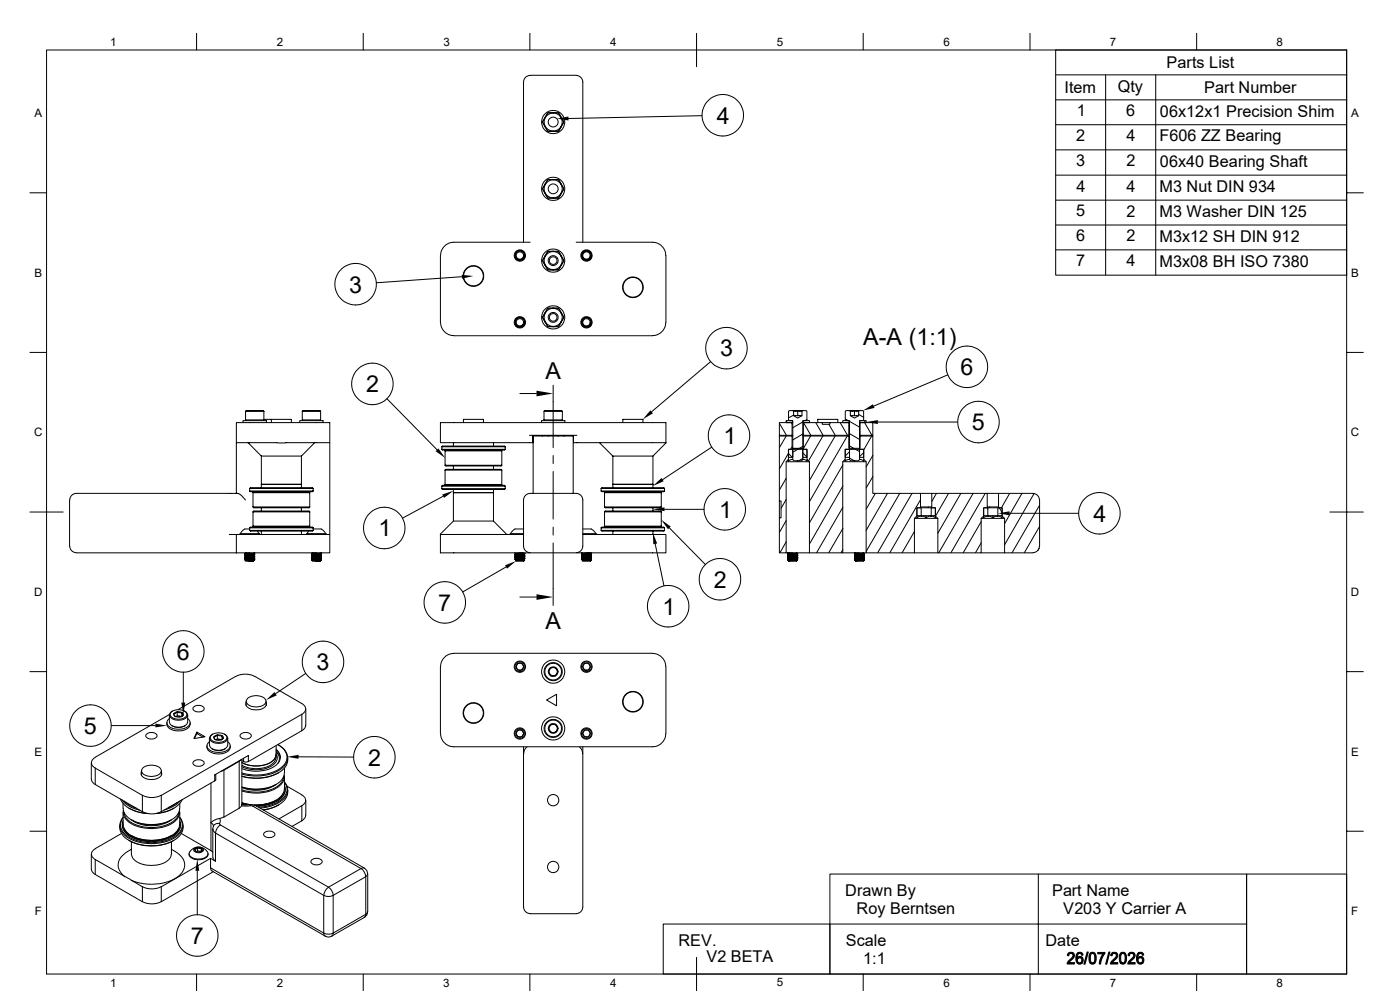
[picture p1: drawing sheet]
<svg xmlns="http://www.w3.org/2000/svg" width="420mm" height="297mm" viewBox="0 0 420 297" stroke-linecap="round" stroke-linejoin="round" font-family="sans-serif">
<defs><g id="words">
<g font-size="7">
<text x="215" y="37">4</text>
<text x="104.7" y="87.7">3</text>
<text x="216" y="106.8">3</text>
<text x="259" y="103.3">A-A (1:1)</text>
<text x="163.6" y="113.5">A</text>
<text x="288.1" y="112.4">6</text>
<text x="109.9" y="117.6">2</text>
<text x="291.6" y="128.9">5</text>
<text x="217" y="133.1">1</text>
<text x="215.8" y="155.1">1</text>
<text x="113.6" y="160.7">1</text>
<text x="328" y="156.3">4</text>
<text x="214.1" y="176.1">2</text>
<text x="131.5" y="183">7</text>
<text x="198.8" y="184.2">1</text>
<text x="163.6" y="188.4">A</text>
<text x="53.1" y="197.7">6</text>
<text x="95" y="200.9">3</text>
<text x="25.2" y="219.9">5</text>
<text x="110.4" y="229.4">2</text>
<text x="57.2" y="282.9">7</text>
</g>
<g font-size="4.9">
<text x="350" y="20.4">Parts List</text>
<text x="319.4" y="27.9">Item</text>
<text x="335.3" y="27.4">Qty</text>
<text x="361.3" y="27.9">Part Number</text>
<text x="323" y="34.8">1</text>
<text x="337.8" y="34.8">6</text>
<text x="348" y="35">06x12x1 Precision Shim</text>
<text x="322.9" y="42.3">2</text>
<text x="337.9" y="42.3">4</text>
<text x="347.8" y="42.4">F606 ZZ Bearing</text>
<text x="322.8" y="49.8">3</text>
<text x="337.9" y="49.8">2</text>
<text x="348" y="50">06x40 Bearing Shaft</text>
<text x="322.9" y="57.4">4</text>
<text x="337.9" y="57.4">4</text>
<text x="347.8" y="57.5">M3 Nut DIN 934</text>
<text x="322.8" y="64.9">5</text>
<text x="337.9" y="64.9">2</text>
<text x="347.8" y="65">M3 Washer DIN 125</text>
<text x="322.9" y="72.3">6</text>
<text x="337.9" y="72.3">2</text>
<text x="347.8" y="72.5">M3x12 SH DIN 912</text>
<text x="322.8" y="79.8">7</text>
<text x="337.9" y="79.8">4</text>
<text x="347.8" y="80">M3x08 BH ISO 7380</text>
<text x="253.6" y="268.4">Drawn By</text>
<text x="315.6" y="268.4">Part Name</text>
<text x="257" y="273.9">Roy Berntsen</text>
<text x="319" y="273.9">V203 Y Carrier A</text>
<text x="203.6" y="283.5">REV.</text>
<text x="253.7" y="283.5">Scale</text>
<text x="313.6" y="283.5">Date</text>
<text x="212" y="288.5">V2 BETA</text>
<text x="259" y="289">1:1</text>
</g>
<g font-size="3.5">
<text x="33" y="13.7">1</text>
<text x="83" y="13.7">2</text>
<text x="133" y="13.7">3</text>
<text x="183" y="13.7">4</text>
<text x="233" y="13.7">5</text>
<text x="283" y="13.7">6</text>
<text x="333" y="13.7">7</text>
<text x="383" y="13.7">8</text>
<text x="10.3" y="35.1">A</text>
<text x="405.3" y="35.1">A</text>
<text x="10.3" y="83">B</text>
<text x="405.3" y="83">B</text>
<text x="10.2" y="130.8">C</text>
<text x="405.2" y="130.8">C</text>
<text x="10.2" y="178.6">D</text>
<text x="405.2" y="178.6">D</text>
<text x="10.3" y="226.4">E</text>
<text x="405.3" y="226.4">E</text>
<text x="10.4" y="274.3">F</text>
<text x="405.4" y="274.3">F</text>
<text x="33" y="295.7">1</text>
<text x="83" y="295.7">2</text>
<text x="133" y="295.7">3</text>
<text x="183" y="295.7">4</text>
<text x="233" y="295.7">5</text>
<text x="283" y="295.7">6</text>
<text x="333" y="295.7">7</text>
<text x="383" y="295.7">8</text>
</g>
</g></defs>
<g fill="none" stroke="#000" stroke-width=".3">
<path d="M14 15h390v276.9h-390zM59 10v5M109 10v5M159 10v5M209 10v10M259 10v5M309 10v5M359 10v5M404 15h-87.3v67.5h87.3M163.5 37.9l.1 .2M163.5 35.3l-.8 1.3 .9 1.5M163.6 35.1l-.1 .2"/>
<path d="M163.6 38.1l.7 1.3h1.6M164.3 33.8h2.8a.65 .65 0 0 1 .8 .6l1.2 2.2-1.3 2.3a.47 .47 0 0 1-.8 .4h-2.2a.86 .86 0 0 1-.9-.7l-1.1-2zM165.9 33.8h-1.6l-.8 1.5M165.9 39.4h.1M165.9 33.8h.1M166 33.8h1.6l.8 1.5M168.3 35.1l.1 .2M168.3 38.1l-.7 1.3h-1.6M168.4 37.9l-.1 .2M168.4 35.3l.8 1.3-.9 1.5M210.6 34.7l-40.1 .8M316.7 22.4h87.3"/>
<path d="M316.7 29.9h87.3M316.7 37.4h87.3M331.7 22.4v60.1M346.7 22.4v60.1M9 57.8h5M163.5 57.9l.1 .2M163.5 57.9l.1 .1M163.5 55.2l-.8 1.4 .8 1.3M163.6 55.1l-.1 .2M163.6 55.1l-.1 .1M163.6 58l.7 1.4h1.6M164.3 53.8h2.8a.86 .86 0 0 1 .9 .8l1.1 2-1.3 2.4a.47 .47 0 0 1-.8 .4h-2.2a.65 .65 0 0 1-.8-.6l-1.2-2.2z"/>
<path d="M165.9 53.8h-1.6l-.7 1.3M165.9 59.4h.1M165.9 53.8h.1M166 53.8h1.6l.7 1.3M168.3 55.1l.1 .2M168.3 58l-.7 1.4h-1.6M168.3 55.1l.1 .1M168.4 57.9l-.1 .2M168.4 55.2l.8 1.4-.8 1.3M168.4 57.9l-.1 .1M316.7 44.9h87.3M316.7 52.5h87.3"/>
<path d="M316.7 60h87.3M404 57.8h5M156.9 77.3l.2-.9-.2 1.2-.9 .5M156.9 77.3l-.7 .5-1-.2-.6-.8 .3-1.1 .8-.5 1.1 .3 .6 .9v.7l-.4 .5M157 77.6l-1 .5M157 77.6h.1M157.1 77.6l.3-.7-.2-1.2-.9-.6-.9 .1-.8 .7-.1 1.1 .5 .8 1 .3M157.1 72.6v-48a2.1 2.1 0 0 1 1.9-2h13.8a2.02 2.02 0 0 1 2 2v48M159 72.6h-22.9a4 4 0 0 0-3.9 4l-.1 20a4.1 4.1 0 0 0 4 4M163.5 79.4l.1 .2M163.5 79.5l.1 .1M163.6 76.6l-.1 .2"/>
<path d="M163.6 76.6l-.9 1.5 .8 1.4M163.6 79.6l.7 1.3h1.6M164.3 75.4h2.8a.72 .72 0 0 1 .8 .6l1.2 2.1-1.3 2.4a.47 .47 0 0 1-.8 .4h-2.2a.65 .65 0 0 1-.8-.6l-1.2-2.2zM165.9 75.3h-1.6l-.7 1.3M165.9 75.3h.1M166 75.3h1.6l.7 1.3M168.3 76.6l.1 .2M168.3 79.6l-.7 1.3h-1.6M168.3 76.6l.9 1.5-.8 1.4M168.4 79.4l-.1 .2M168.4 79.5l-.1 .1M172.8 72.6h22.9a4 4 0 0 1 4 4"/>
<path d="M176.9 77.3l-.7 .5-1.2-.3-.3-.6v-.8l.3-.5 .6-.3 .7-.1 .7 .4 .4 .9-.4 1.1M177 77.6l-1.1 .5M177 77.6l.5-.8-.3-1.1-.8-.6-1.1 .1-.7 .7-.1 1 .6 1 .8 .2M177 77.6h.1M177.1 76.4l-.2 .9M177.1 76.4l-.1 1.1-1.1 .6M199.8 76.6v20M316.7 67.4h87.3M316.7 74.9h87.3M138.6 82.9l-25.7 1.9M157 97.7l.4-.8-.2-1.1-.7-.5h-1.1l-.5 .5-.3 .6 .1 .7 .4 .5 .6 .2 .8-.1 .6-1.2-.1 1-1 .6M157 97.7l-1 .4"/>
<path d="M157.1 97.6l.3-.7-.3-1.2-.7-.5h-1l-.8 .8-.1 1 .5 .8 1 .3M157.1 97.6l-.1 .1M163.5 96.4l.1 .2M163.6 93.6l-.1 .2M163.6 93.6l-.9 1.5 .8 1.3M163.6 96.6l.7 1.3h1.6M164.3 92.4h2.8a1.25 1.25 0 0 1 1 1l1 1.7-1.3 2.4a.47 .47 0 0 1-.8 .4h-2.2a.45 .45 0 0 1-.5 0 .45 .45 0 0 1-.2-.4l-1.3-2.4zM165.9 92.3h-1.6l-.7 1.3M165.9 97.9h.1M165.9 92.3h.1M165.9 80.9h.1M166 92.3h1.6l.7 1.3"/>
<path d="M168.3 93.6l.1 .2M168.3 96.6l-.7 1.3h-1.6M168.3 93.6l.9 1.5-.8 1.3M168.4 96.4l-.1 .2M176.9 97.3l-.8 .5-.9-.2-.5-.7 .3-1.2 1-.5 .9 .3 .5 1-.4 1.2M177 97.7l-1.1 .4M177 97.6l.5-.8-.3-1-.7-.6h-1l-.7 .5-.3 1.2 .5 .9 .9 .3M177 97.6v.1M177.1 96.4l-.2 .9M177.1 96.4l-.1 1.1-1.1 .6M199.7 96.6a4 4 0 0 1-4 4M9 105.6h5"/>
<path d="M116.1 119.5l15 15.3M136.1 100.6h59.6M156 117.9h5M165.9 115.4v18.8M213.2 108.4l-17.7 15M284.3 112.4l-22.2 9.3M404 105.6h5M70.9 126.7h28v6h-28zM70.9 132.7v15.2M72.9 126.7v-.6h7v.6M73.7 123.3h5.5M73.7 125.9h5.5"/>
<path d="M73.7 125.9l.2 .2M74.4 132.7l4 4M78.4 136.7h12M78.4 136.7v9.5M79.2 125.7h2.2v1M79.2 123.3l-.2-.2h-5.1l-.2 .2v2.6M79.2 123.3v2.6M79.2 125.9l-.2 .2M81.4 125.7h6v1M89.9 126.7v-.6h7v.6M90.7 123.3h5.5M90.7 125.9h5.5"/>
<path d="M90.7 125.9l.2 .2M94.4 132.7l-4 4v8.5M96.2 123.3l-.2-.2h-5.1l-.2 .2v2.6M96.2 123.3v2.6M96.2 125.9l-.2 .2M98.9 132.7v27.5M132.5 134.7l.3 .2h18.5l.3-.2M132.5 134.7h19.1M132.5 133.9l.3-.2h18.5l.3 .2M132.5 133.9h19.1M132.5 133.9v.8M133.5 139.4l.3 .3h16.5l.2-.3"/>
<path d="M133.5 139.4h17M133.5 135.1h17M133.5 135.1v4.3M133.7 135h16.7M133.7 134.9v.1M133.7 135l-.2 .1M136 132.7v1M136 139.7v1M139 126.7v-1h6v1M148 132.7v1M148 139.7v1M150.4 134.9v.1"/>
<path d="M150.4 135l.1 .1M150.5 135.1v4.3M151.6 133.9v.8M158.8 130.5h14.3M159.9 130.5v2.2h-27.8v-6h67.7v6h-27.8v-2.2M162.4 126.7v-.6h7.1v.6M163.2 123.3h5.5M163.2 125.9h5.5M163.2 125.9l.2 .2M164.5 130.5v.2M165.9 136.5v2.4M167.4 130.5v.2"/>
<path d="M168.7 123.3l-.2-.2h-5.1l-.2 .2v2.6M168.7 123.3v2.6M168.7 125.9l-.2 .2M179.8 132.7l4.1 4M183.9 136.7h12M183.9 136.7v9.5M186.9 126.7v-1h6v1M199.8 132.7l-3.9 4v8.5M213.5 134l-14.7 9.8M233.8 130.5v.2M233.8 126.7h3.8v3.8h-3.8zM233.8 130.7h3.8v3.7h3.4v-3.7h13.6v3.7h3.4v-3.7h3.8v17.2h14.3v4h3.4v-4h16.7v4h3.4v-4h10.2a2.1 2.1 0 0 1 2.1 2l-.1 13.8a2.1 2.1 0 0 1-2 2h-8.4v-10.3l-.7-.7v-2.5h-5.6v2.5l-.8 .7v10.3h-13v-10.3l-.7-.7v-2.5h-5.6v2.5l-.7 .7v10.3h-14.5v-27.3l-.7-.7v-3h-5.6v3l-.7 .7v27.3h-10v-27.3l-.7-.7v-3h-5.6v3l-.7 .7v27.3h-2v-10.5h.5v-5h-.5z"/>
<path d="M233.8 126.9l2.1 3.6M235.8 126.3l.5 .4M235.8 130.7l-2 3.4M235.8 126.1h1.9v.6h-1.9zM235.8 138.4h7M236.5 137.7v.4l1.3-.4M236.6 135.8l-2.8 4.7M236.6 134.7h1.2v2.4h-1.2zM236.6 136l1.1 1.1M236.8 123.1h1.1l.2 .2v1.3l1.2 .7 1.3-.7 .1-1.5h1.2l.2 .2v2.6l-.2 .2h-1.1v11.7l-.3 .3h-2.3l-.4-.3v-11.7h-1l-.2-.2v-2.6zM237.4 126.7l.3 .4M237.6 130.5h.2"/>
<path d="M237.6 130.7h.2M237.7 133.9l-.5 .8M237.7 126.7h.1M237.9 123.1l.2 .2M238.1 124.6h2.5M238.1 124.4l-1.5 .8M239.3 138.1h.1M239.3 123.1h-1.2l.4 .2 .8-.2 .8 .2 .5-.2M240.6 123.1v.2M240.6 123.1h.1M240.6 123.1h-1.3v1.5M240.8 130.5h.2"/>
<path d="M240.8 134.7h1.3v2.4h-1.3zM240.8 137.7l1.3 .4v-.4M240.8 130.7h.2M240.8 126.4l-2.9 1.8M240.8 130.1l-2.9 1.7M240.8 133.8l-2.9 1.7M240.8 137.4l-1.1 .6M240.8 135.8l1.3 1.2M240.8 126.7h.1M240.9 126.1h1.9v.6h-1.9zM241 126.7h5.7v.5h2.3v-.5h5.6v3.8h-13.6zM241 126.7l2.2 3.8"/>
<path d="M242.1 125.7l-.6 .4M243.2 130.7l-2.3 4M244.7 126.7l2.2 3.8M245.3 126.7v-1h6v1M246.7 126.7h2.3M246.8 130.7l-4.2 7.4M248.7 127.2l1.9 3.3M250.5 130.7l-7.6 13.2M252.1 126.7l2.2 3.8M252.8 126.1h1.9v.6h-1.9zM252.8 138.4h7M252.9 139.3l-10 17.3"/>
<path d="M253.5 137.7v.4l1.3-.4M253.6 134.7h1.2v2.4h-1.2zM253.6 125.6l.9 .5M253.8 123.1h1.1l.2 .2v1.3l1.2 .7 1.3-.7 .2-1.5h1.1l.2 .2v2.6l-.2 .2h-1v11.7l-.4 .3h-2.4l-.3-.3v-11.7h-1l-.2-.2v-2.6zM254.2 130.7l-11.3 19.6M254.6 130.5h.2M254.6 130.7h.2M254.7 126.7h.1M254.8 126.5l-.2 .2M254.8 137.3l1.4 .7M254.8 133.6l3.1 1.7M254.8 130l3.1 1.7"/>
<path d="M254.8 126.3l3.1 1.7M254.8 135.4l-1.2 1.2M254.9 123.1l.2 .2M255.1 124.6h2.5M255.7 134.4l-.2 .3M256.3 138.1h.1M256.3 123.1h-1.2l.5 .2 .7-.2 .8 .2 .5-.2M257.6 123.1v.2M257.6 123.1h.2M257.6 123.1h-1.3v1.5M257.6 124.2l1.5 .9M257.9 130.5h.1"/>
<path d="M257.9 134.7h1.2v2.4h-1.2zM257.9 137.7l1.2 .4v-.4M257.9 130.7h.1M257.9 126.7h.1M257.9 126.1h1.9v.6h-1.9zM259.1 135.6l-1.2 1.3M259.4 126.7l2.2 3.8M259.7 126.1l-.6 .6M261.5 130.7l-2.3 4M261.8 130.5v-3.8h-3.8v3.8h3.8v.2M261.9 136.4l-2.1 3.5M263.4 126.5h23.9"/>
<path d="M9 153.5h10M20.9 149.9v13.8M20.9 149.9a2.02 2.02 0 0 1 2-2h48.5l1.1 .6 1.2 1.4M72.1 159.9h5.7v.3M72.1 159.9v.3M74.9 158.5a2.19 2.19 0 0 0-2.8 1.5M74.9 147.2l.2 .2h18.6l.2-.2M74.9 147.2h19M74.9 146.4l.2-.2h18.6l.2 .2M74.9 146.4h19M74.9 158.2l.2-.2h18.6l.2 .2M74.9 158.2h19"/>
<path d="M74.9 159l.2 .2h18.6l.2-.2M74.9 159h19M74.9 146.4v.8M74.9 158.2v.8M75.9 151.9l.2 .3h16.6l.2-.3M75.9 151.9h17M75.9 147.7h17M75.9 153.4l.2-.2h16.6l.2 .2M75.9 153.4h17M75.9 157.7h17M75.9 147.7v4.2M75.9 153.4v4.3"/>
<path d="M75.9 157.7l.1 .2M76 147.5h16.8M76 157.9h16.8M76 147.4v.1M76 157.9v.1M76 147.5l-.1 .2M77.2 159.2l.5 .8M78.4 145.2h12M78.4 152.2v1M78.4 159.2v1M90.4 145.2v1M90.4 152.2v1"/>
<path d="M90.4 159.2v1M92.1 159.9h5.7v.3M92.1 159.9v.3M92.6 159.2l-.5 .8M92.8 147.4v.1M92.8 157.9v.1M92.8 147.5l.1 .2M92.9 147.7v4.2M92.9 153.4v4.3M92.9 157.7l-.1 .2M93.9 158.5h2.5M93.9 146.4v.8"/>
<path d="M93.9 158.2v.8M96.4 158.6l1.3 1.4M132.5 145.7l.3-.2h18.5l.3 .2M132.5 145.7h19.1M132.5 146.5l.3 .2h18.5l.3-.2M132.5 146.5h19.1M132.5 145.7v.8M133 148.7l-12.2 6.6M133.5 140.9l.3-.2h16.5l.2 .2M133.5 140.9h17M133.5 145.2h17M133.5 140.9v4.3"/>
<path d="M133.5 145.2l.2 .1M133.7 145.3h16.7M133.7 145.3v.2M136 156.2h12M136 147.7h12M136 147.7v8.5l-3.9 4M136 146.7v1M148 156.2l4.1 4M148 146.7v9.5M150.4 145.3v.2M150.5 140.9v4.3M150.5 145.2l-.1 .1"/>
<path d="M151.6 145.7v.8M154.4 158.5h2.7M154.5 158.6l-1.3 1.4M157.1 159.9h-4v.3M159.9 147.9v-17.2h12.1v17.2M165.9 141.3v14.3M165.9 158v2.4M174.8 159.9h4v.3M174.8 158.5h.8a2.53 2.53 0 0 1 2.9 1.1l.2 .4M180.3 147.2l.3 .2h18.5l.2-.2M180.3 147.2h19M180.3 146.4l.3-.2h18.5l.2 .2"/>
<path d="M180.3 146.4h19M180.3 158.2l.3-.2h18.5l.2 .2M180.3 158.2h19M180.3 159l.3 .2h18.5l.2-.2M180.3 159h19M180.3 146.4v.8M180.3 158.2v.8M181.4 151.9l.2 .3h16.5l.3-.3M181.4 151.9h17M181.4 147.7h17M181.4 153.4l.2-.2h16.5l.3 .2M181.4 153.4h17"/>
<path d="M181.4 157.7h17M181.4 147.7v4.2M181.4 153.4v4.3M181.4 157.7l.1 .2M181.5 147.5h16.7M181.5 157.9h16.7M181.5 147.4v.1M181.5 157.9v.1M181.5 147.5l-.1 .2M183.9 145.2h12M183.9 152.2v1M183.9 159.2v1"/>
<path d="M195.9 145.2v1M195.9 152.2v1M195.9 159.2v1M198.2 147.4v.1M198.2 157.9v.1M198.2 147.5l.2 .2M198.4 147.7v4.2M198.4 153.4v4.3M198.4 157.7l-.2 .2M199.3 146.4v.8M199.3 158.2v.8M199.3 152.7h11.9"/>
<path d="M200.8 158.2l10.8 11M233.8 150.2v5M235.8 143.3l-2 3.5M235.8 149.7l-1.4 2.6M235.8 156l-2 3.5M252.9 145.7l-10 17.3M252.9 152l-7.9 13.7M252.9 158.4l-4.3 7.3M261.9 142.8l-2.1 3.5M262.6 147.9l-2.8 4.7M266.2 147.9l-6.4 11.1M269.9 147.9l-10.1 17.4"/>
<path d="M273.6 147.9l-10.3 17.8M274.3 155.4h7M274.4 159.2l-3.8 6.5M275 154.7v.4l.9-.4h1.1a1.78 1.78 0 0 0 2 0l1 .1 .6 .3v-.4M275.1 152.2h1.3v2.4h-1.3zM276.1 149.8l-9.1 15.9M276.1 147.9h3.4M276.4 154.6h3M277.8 154.6v.5M278.6 151.9l-.2 .2M279.4 152.2h1.2v2.4h-1.2zM280.9 147.9l-1.3 2.3"/>
<path d="M284.6 147.9l-3.9 6.7M288.2 147.9l-6.9 11.9M291.9 147.9l-10.3 17.8M294.3 155.4h7.1M294.3 156.3l-5.3 9.4M295.1 154.7v.4l.8-.4h1.1a1.51 1.51 0 0 0 1.9 0h.9l.9 .4v-.4M295.1 152.2h1.2v2.4h-1.2zM295.6 147.9l-10.3 17.8M296.1 152.1l.2 .5M296.2 147.9h3.4M296.3 154.6h3M296.9 151.9l-.1 .2"/>
<path d="M297.9 154.6v.5M299.3 152.2h1.3v2.4h-1.3zM299.8 152.1l.8 1.5M302.9 153.8h20.7M302.9 147.9l-2.5 4.2M306.6 147.9l-5.2 9M310.2 147.9l-8.8 15.4M311.9 151.4l-8.3 14.3M311.9 157.8l-4.6 7.9M398.9 153.5h10.1M20.9 163.7a2.02 2.02 0 0 0 2 2h48M68.8 160.2h2.1"/>
<path d="M70.9 165.7h4M70.9 165.7v-5.5h28v5.5h-4M73.4 166v.1M73.4 166.5h.1M73.4 167h.1M73.4 167.5v.1M73.4 167.6l.3 .2M73.4 167l.3 .3M73.4 166.6l.3 .2M73.4 166.1l.3 .1M73.5 167.9l.3 .3 2.3-.1M73.6 165.7h.1"/>
<path d="M73.7 165.7v.1M73.7 166.2v.1M73.7 166.8h.1M73.7 167.3h.1M73.7 167.8l-.2 .1M73.7 167.3l-.3 .2M73.7 166.8l-.3 .2M73.7 166.3l-.3 .2M73.7 165.8l-.3 .2M74.1 165.7h-.4M74.9 165.7h20M74.9 165.7l-1.2 .1"/>
<path d="M75.9 167.8h.5M75.9 167.8l-2.4 .1M76.1 168l-1.4 .1M76.1 167.5l-2.4 .3M76.1 167l-2.4 .3M76.1 166.5l-2.4 .3M76.1 166l-2.4 .2M76.1 168.1h-.5M76.1 167.6l-2.4 .2M76.1 166.1l-2.4 .2M76.1 168.1h.1M76.1 166v.1"/>
<path d="M76.1 166.5h.1M76.1 167h.1M76.1 167.5v.1M76.1 168v.1M76.1 167.6l.3 .1M76.1 167l.3 .2M76.1 166.5l.3 .3M76.1 166l.3 .2M76.3 165.7h.1M76.4 167.8l-.3 .2M76.4 167.8l-1.7 .3h.9M76.4 167.7l-.5 .1"/>
<path d="M76.4 167.2l-3 .3M76.4 166.8l-3 .2M76.4 166.2l-3 .3M76.4 165.7l-3 .3M76.4 167.3l-3 .3M76.4 166.3l-3 .3M76.4 165.8l-3 .3M76.4 165.7v.1M76.4 166.2v.1M76.4 166.8h.1M76.4 167.3h.1M76.4 167.7v.1"/>
<path d="M76.4 167.3l-.3 .2M76.4 166.8l-.3 .2M76.4 166.3l-.3 .2M76.4 165.8l-.3 .2M93.4 166v.1M93.4 166.5h.1M93.4 167h.1M93.4 167.5v.1M93.4 167.6l.3 .2M93.4 167l.3 .3M93.4 166.6l.3 .2M93.4 166.1l.3 .1"/>
<path d="M93.6 167.9l.2 .3 2.3-.1M93.6 165.7h.1M93.7 165.7v.1M93.7 166.2v.1M93.7 166.8h.1M93.7 167.3h.1M93.8 167.8l-.2 .1M93.8 167.3l-.4 .2M93.8 166.8l-.4 .2M93.8 166.3l-.4 .2M93.8 165.8l-.4 .2M94.1 165.7h-.4"/>
<path d="M94.9 165.7l-1.1 .1M96 167.8h.4M96 167.8l-2.4 .1M96.1 167.6l.3 .2h-.4M96.1 167l.3 .3-3 .2M96.1 166.5l.3 .3-3 .2M96.1 166l.3 .2-3 .3M96.1 168.1h.1M96.1 166v.1M96.1 166.5h.1M96.1 167h.1M96.1 167.5v.1"/>
<path d="M96.1 168v.1M96.1 168l-1.4 .1M96.1 167.5l-2.4 .3M96.1 167l-2.4 .3M96.1 166.5l-2.4 .3M96.1 166l-2.4 .2M96.1 168.1h-.5M96.1 167.6l-2.3 .2M96.1 167l-2.3 .3M96.1 166.5l-2.3 .3M96.1 166.1l-2.3 .2M96.3 165.7l-2.9 .3"/>
<path d="M96.4 167.3l-.3 .2M96.4 166.8l-.3 .2M96.4 166.3l-.3 .2M96.4 165.8l-.3 .2M96.4 167.8l-.3 .2M96.4 167.3l-3 .3M96.4 166.8l-3 .2M96.4 165.7l-3 .4M96.4 166.2v.1M96.4 167.7v.1M96.4 167.8l-1.7 .3h.9M96.4 166.3l-3 .3"/>
<path d="M132.1 160.2v5.5h67.7v-5.5h-25M132.1 160.2h25M151.8 169.9l-13 7.5M154.4 166.1v.1M154.4 166.6v.1M154.4 167.1v.1M154.4 167.6v.1M154.4 167.7l.4 .2M154.4 167.2l.4 .2M154.4 166.7l.4 .2M154.4 166.2l.4 .2M154.5 165.7l.3 .2"/>
<path d="M154.8 165.9h.1M154.8 166.4h.1M154.8 166.9h.1M154.8 167.4h.1M154.8 167.9h.1M154.8 167.9l-.2 .1M154.8 167.4l-.4 .2M154.8 166.9l-.4 .2M154.8 166.4l-.4 .2M154.8 165.9l-.4 .2M156 178.9h5M156.8 165.7l-2 .2"/>
<path d="M157.1 168.1h.1M157.1 167.2l.3 .2-3 .2M157.1 167.6l-2.3 .3M157.1 167.1l-2.3 .3M157.1 166.6l-2.3 .3M157.1 166.1l-2.3 .3M157.1 167.7l-2.3 .2M157.1 167.2l-2.3 .2M157.1 166.7l-2.3 .2M157.1 166.2l-2.3 .2M157.1 166.1v.1M157.1 166.6v.1"/>
<path d="M157.1 167.1v.1M157.1 167.6v.1M157.1 167.7l.3 .2M157.1 166.7l.3 .2M157.1 166.2l.3 .2M157.4 167.9l-.3 .3h-2.3l-.2-.2M157.4 167.9l-2.8 .1M157.4 166.9l-3 .2M157.4 166.4l-3 .2M157.4 165.9l-3 .2M157.4 167.4l-3 .3M157.4 166.9l-3 .3"/>
<path d="M157.4 166.4l-3 .3M157.4 165.9l-3 .3M157.4 165.9l-.4-.2-2.2 .2M157.4 165.9h.1M157.4 166.4h.1M157.4 166.9h.1M157.4 167.4h.1M157.4 167.4l-.3 .2M157.4 166.9l-.3 .2M157.4 166.5l-.3 .1M157.4 165.9l-.3 .2M159 165.7a2.02 2.02 0 0 1-1.9-2v-13.8a2.02 2.02 0 0 1 1.9-2h13.8a2.02 2.02 0 0 1 2 2v13.8a2.02 2.02 0 0 1-2 2"/>
<path d="M165.9 162.7v18.7M174.5 166.1v.1M174.5 166.6v.1M174.5 167.1v.1M174.5 167.6v.1M174.5 167.7l.3 .2M174.5 167.2l.3 .2M174.5 166.7l.3 .2M174.5 166.2l.3 .2M174.5 165.7l.3 .2M174.8 165.9h.1M174.8 166.4h.1"/>
<path d="M174.8 166.9h.1M174.8 167.4h.1M174.8 167.9h.1M174.8 167.9l-.1 .1M174.8 167.4l-.3 .2M174.8 166.9l-.3 .2M174.8 166.4l-.3 .2M174.8 165.9l-.3 .2M176.8 165.7l-2 .2M177.1 167.2l.4 .2-3 .2M177.1 168.1h.1M177.1 166.1v.1"/>
<path d="M177.1 166.6v.1M177.1 167.1v.1M177.1 167.6v.1M177.1 167.7l.3 .2M177.1 166.7l.4 .2M177.1 166.2l.4 .2M177.1 167.6l-2.3 .3M177.1 167.1l-2.3 .3M177.1 166.6l-2.3 .3M177.1 166.1l-2.3 .3M177.1 167.7l-2.3 .2M177.1 167.2l-2.3 .2"/>
<path d="M177.1 166.7l-2.3 .2M177.1 166.2l-2.3 .2M177.4 167.9l-.3 .3h-2.3l-.1-.2M177.4 167.9l-2.7 .1M177.5 165.9l-.5-.2-2.2 .2M177.5 165.9h.1M177.5 166.4h.1M177.5 166.9h.1M177.5 167.4h.1M177.5 167.4l-.4 .2M177.5 166.9l-.4 .2M177.5 166.5l-.4 .1"/>
<path d="M177.5 165.9l-.4 .2M177.5 166.9l-3 .2M177.5 166.4l-3 .2M177.5 165.9l-3 .2M177.5 167.4l-3 .3M177.5 166.9l-3 .3M177.5 166.4l-3 .3M177.5 165.9l-3 .3M196.6 163l2.6 12.6M235.8 165.7h7M235.8 162.4l-1.8 3.3M236.3 167.8h.1"/>
<path d="M236.3 165.7v.1M236.3 166.2v.1M236.3 166.8h.1M236.3 167.3h.1M236.3 167.7v.1M236.3 167.8l.3 .2M236.3 167.3l.3 .2M236.3 166.8l.3 .2M236.3 165.8l.3 .2M236.4 165.7h-.1M236.6 168.1h.1M236.6 166h.1"/>
<path d="M236.6 166.5h.1M236.6 167h.1M236.6 168v.1M236.6 167.6l-.3 .1M236.6 167l-.3 .2M236.6 166.5l-.3 .3M236.6 166l-.3 .2M236.8 165.7h-.5M237.8 165.7l-1.5 .1M239 166.8l.3 .2-3 .3M239 167.8l-2.4 .3M239 167.3l-2.4 .3"/>
<path d="M239 166.8l-2.4 .2M239 166.3l-2.4 .2M239 166.2v.1M239 166.8h.1M239 167.3h.1M239 167.8h.1M239 167.8l.2 .1M239 167.3l.3 .2M239 166.3l.3 .2M239.1 165.7l-2.5 .3M239.2 167.9l-.3 .3-2.3-.1M239.2 167.9l-2.6 .2"/>
<path d="M239.3 167.5l-3 .2M239.3 166.5l-3 .3M239.3 166l-3 .2M239.3 167.6l-3 .2M239.3 167l-3 .3M239.3 166.1l-3 .2 .3 .2M239.3 167.6l-.5 .2-2.2 .2M239.3 167l-.5 .3-2.2 .3M239.3 166.6l-2.7 .4M239.3 166.1l-2.7 .4M239.3 166l-.3-.3-2.4 .3M239.3 166v.1"/>
<path d="M239.3 166.5h.1M239.3 167h.1M239.3 167.5v.1M252.8 165.7h7M252.9 164.7l-.6 1M256.3 167.8h.1M256.3 165.7v.1M256.3 166.2v.1M256.3 166.8h.1M256.3 167.3h.1M256.3 167.7v.1M256.3 167.3l.4 .2"/>
<path d="M256.3 166.8l.4 .2M256.3 165.8l.4 .2M256.4 167.8l.3 .2M256.4 165.7h-.1M256.6 168.1h.1M256.7 166h.1M256.7 166.5h.1M256.7 167h.1M256.7 168v.1M256.7 167.6l-.4 .1M256.7 167l-.4 .2M256.7 166.5l-.4 .3"/>
<path d="M256.7 166l-.4 .2M256.8 165.7h-.5M257.9 165.7l-1.6 .1M259 166.8l.3 .2-3 .3M259 167.8l-2.3 .2M259 167.3l-2.3 .3M259 166.8l-2.3 .2M259 166.2l-2.3 .3M259 165.7l-2.3 .3M259 167.8l-2.3 .3M259 166.3l-2.3 .2M259 166.2v.1"/>
<path d="M259 166.8h.1M259 167.3h.1M259 167.8h.1M259 167.8l.2 .1M259 167.3l.3 .2M259 166.3l.3 .2M259 165.8l.3 .2M259.1 165.7h-.1M259.2 167.9l-.2 .3-2.4-.1M259.2 167.9l-2.6 .2M259.3 167.5l-3 .2M259.3 166.5l-3 .3"/>
<path d="M259.3 166l-3 .2M259.3 167.6l-3 .2M259.3 167l-3 .3M259.3 166.1l-3 .2 .4 .2M259.3 166v.1M259.3 166.5h.1M259.3 167h.1M259.3 167.5v.1M259.3 167.6l-.3 .2M259.3 167l-.3 .3M259.3 166.6l-.3 .2M259.3 166.1l-.3 .1"/>
<path d="M274.4 165.6l6.9 .1M294.3 165.7h7.1M294.3 162.7l-1.6 3M311.7 164.3l-.3 .7M155.4 198.8a1.14 1.14 0 0 0-.3 1.8 1.14 1.14 0 0 0 1.7 0 1.14 1.14 0 0 0-.3-1.8M155.4 198.8h1.1M155.4 198.8l-.3 .5a.98 .98 0 0 0 .5 1.5h.4a1.02 1.02 0 0 0 1-1.1l-.5-.9M155.4 198.8l.6-.1 .5 .1M175.3 198.8a1.12 1.12 0 0 0 .1 2M175.4 198.8l.5-.1 .6 .1M175.4 198.8h1.1M175.4 198.8l-.4 .5a1 1 0 0 0 .7 1.5h.2a1.04 1.04 0 0 0 1.1-1.2l-.5-.8"/>
<path d="M176.5 198.8a1.14 1.14 0 0 1 0 2M199.7 199.8a4.1 4.1 0 0 0-4-4h-59.6a4.1 4.1 0 0 0-4 4l.1 20a4 4 0 0 0 3.9 4h59.6a4 4 0 0 0 4-4M199.8 199.8v20M9 201.3h5M33.4 217.5h13.2M50 216.6v.5M50.1 217.1a3.1 3.1 0 0 0 3.5 2 3.1 3.1 0 0 0 3.4-2M50.8 214.3v2.1M50.8 214.2l-22.2 12.7M50.8 215.3a1.54 1.54 0 0 0-.6 1.7 1.54 1.54 0 0 0 1.3 1.2 4.7 4.7 0 0 0 5.4-1l.1-1-.7-.9M50.8 216.4a3.1 3.1 0 0 0 4.5 1.2l.8-.6 .2-.6M51.5 213.3a3.4 3.4 0 0 1 4.5 .5 1.68 1.68 0 0 1-1.9 1.7 2.54 2.54 0 0 1-3-1.4z"/>
<path d="M51.6 217.5a4 4 0 0 0 3.9 0M51.6 213.2a1.19 1.19 0 0 0-.8 1.2 1.19 1.19 0 0 0 1 1.1 3.4 3.4 0 0 0 4.5-1l-.1-.6-.7-.7M51.7 213.1l-.1 .1M52.2 213.9l.3 .8M52.2 213.8a1.75 1.75 0 0 1 2.8 .4 1.69 1.69 0 0 1-2.9-.2zM53.2 213.3l-.6 .5-.4 .1M53.2 213.3l.7 .3a.64 .64 0 0 1 .7 .1 .64 .64 0 0 1 .3 .6l-.4 .5-1.3-.3-.5 .3 .6-.2 1.1 .2M53.2 213.3v1.2M54.6 213.5v1.2M55 201.5v9.1M55.3 213.1l.2 .1M56.3 214.3v2.1"/>
<path d="M57.1 216.6v.5M58.1 211.9a2.09 2.09 0 0 1 3.2 .5 1.95 1.95 0 0 1-3.4 0zM59.1 219.4l2.4 1.4-3.3 .6zM59.1 219.4l-.8 1.9M59.1 219.8l1.8 1.1M70.7 202.7l-17.3 10M70.8 202.7a6.1 6.1 0 0 1 5.6 0M73.8 210.5a2.07 2.07 0 0 0 2.5 2.2 3.1 3.1 0 0 0 3.6-1.6l-.1-.6M73.8 210.2v1.3M74.3 209.3a4 4 0 0 1 5.5 .6 1.87 1.87 0 0 1-2.2 1.9 2.99 2.99 0 0 1-3.7-1.6zM76.4 202.7l14.1 8.2a1.68 1.68 0 0 1 1.2 1.6 1.68 1.68 0 0 1-1.2 1.6M79.8 210.2v1.3"/>
<path d="M90.6 214.1v4.9M90.6 214.1l-42.2 24.3M90.6 219l-16.1 9.3v-1.9l-10.1 5.8v1.8M91.7 201.8l-9 6.1M91.7 212.5v5.2l-.3 .6-.9 .7M155.4 218.9a1.14 1.14 0 0 0-.3 1.7 1.14 1.14 0 0 0 1.7 0 1.14 1.14 0 0 0-.3-1.7M155.4 218.8h1.1M155.4 218.8l-.3 .4a.73 .73 0 0 0 .1 1.3l.2 .3h.6a.99 .99 0 0 0 .9-1.3l-.4-.7M155.4 218.9l.6-.2 .5 .2M164 209.8l3-1.7v3.4zM165.2 200.1h1.5M165.2 200.1l.7-.2 .8 .2"/>
<path d="M165.2 200.1l-.6 .7-.1 .5M165.2 217.1h1.5M165.2 217.1l.7-.2 .8 .2M165.2 217.1l-.6 .7-.1 .5M165.2 200.1l-.7 1.2M165.2 217.1l-.7 1.2M166.7 200.1a1.43 1.43 0 0 1-.1 2.4 1.43 1.43 0 0 1-2.1-1.2M166.7 217.1a1.43 1.43 0 0 1-.1 2.5 1.43 1.43 0 0 1-2.1-1.3M166.7 200.1l.7 1.2-.5 .8a1.4 1.4 0 0 1-1.6 .5l-.8-1.3M166.7 217.1l.7 1.2-.5 .9a1.4 1.4 0 0 1-1.6 .4l-.8-1.3M175.3 218.9a1.12 1.12 0 0 0 .1 1.9M175.3 200.8l.6 .2 .6-.2"/>
<path d="M175.4 218.9l.5-.2 .6 .2M175.4 218.8l-.4 .6a.53 .53 0 0 0 .1 .9 1.04 1.04 0 0 0 1.6 .3l.2-.3a1.06 1.06 0 0 0-.4-1.4v-.1M175.4 218.8h1.1M176.5 218.9a1.14 1.14 0 0 1 0 1.9M404 201.3h5M27.4 228.6v4.9M27.4 233.5l.3 .9 .9 .7M28.6 230.2l14.1 8.2v4.9l-14.1-8.2zM28.6 227a1.68 1.68 0 0 0-1.2 1.6 1.68 1.68 0 0 0 1.2 1.6M36.1 239.5a9.1 9.1 0 0 0 8 4.3M36.6 239.7a9.1 9.1 0 0 0 5.4 3.2M42.4 231v1.3"/>
<path d="M42.4 231.4a2.07 2.07 0 0 0 2.5 2.2 3.1 3.1 0 0 0 3.6-1.6l-.1-.6M42.8 238.3a6.1 6.1 0 0 0 5.5 0M42.9 230.1a4 4 0 0 1 5.4 .6 1.87 1.87 0 0 1-2.1 1.9 2.99 2.99 0 0 1-3.7-1.6zM43.9 220a2.09 2.09 0 0 1 3.2 .5 1.95 1.95 0 0 1-3.4 0zM48.4 231v1.3M54.1 240a9.5 9.5 0 0 1-4.8 2.7M54.7 239.7a9 9 0 0 1-7.5 4.1M58.1 228.2a2.09 2.09 0 0 1 3.2 .5 1.95 1.95 0 0 1-3.4 0zM62.1 223.5v.5M62.8 221.2l.1 2.1a3.1 3.1 0 0 0 4.4 1.2l.8-.6 .2-.6M62.9 222.3a1.54 1.54 0 0 0-.7 1.6 1.54 1.54 0 0 0 1.3 1.2 4.7 4.7 0 0 0 5.4-1l.1-1-.7-.8M63.3 234.7v20.2l-8.9-5.1"/>
<path d="M63.5 220.3a3.4 3.4 0 0 1 4.5 .5 1.68 1.68 0 0 1-1.9 1.7 2.54 2.54 0 0 1-3-1.4zM63.6 224.5a4 4 0 0 0 3.9 0M63.8 220l-.2 .1M64.2 220.9l.4 .8M64.4 234l-16 9.3v-4.9M64.7 232.1v1.7l-.3 .2M65.2 220.3l-1 .6M65.2 220.3l1.4 .2M65.2 220.3l-.4 .4-.6 .2M65.2 220.3l1 .2a.44 .44 0 0 1 .5 .1 .44 .44 0 0 1 .1 .5l.2 .2-.4 .4-1.4-.2-.4 .2 .5-.1 1.1 .1M65.2 220.3v1.2M66.6 220.5a.67 .67 0 0 1 .4 .8 .67 .67 0 0 1-.8 .5l-.5 .1a1.18 1.18 0 0 1-1.5-1"/>
<path d="M66.6 220.5v1.1M67.1 230.8l-.8 .3M67.2 230.8l4.6-2.6v14l-4.6 2.7zM67.4 220a1.32 1.32 0 0 1 .9 1.5 1.32 1.32 0 0 1-1.3 1.1 3.4 3.4 0 0 1-4.1-1.2v-.5l.8-.8M68.3 221.2v2.1M69.1 223.5a2.58 2.58 0 0 1-3 2.4 3.7 3.7 0 0 1-4-1.6v-.3M72.2 220a2.09 2.09 0 0 1 3.2 .5 1.95 1.95 0 0 1-3.4 0zM72.3 227.7l-.6 .5M72.6 227.5l-.1 14M73.1 227.2v1.1l-.5-.3M73.1 228.2l.4 .2 1-.2M82.5 235.3a11.4 11.4 0 0 1-9.9 .8"/>
<path d="M82.7 235.2a13.2 13.2 0 0 1-10.1 .7M82.8 226.1a4.3 4.3 0 0 1-4.4 3.3 9.6 9.6 0 0 1-5.8-.8M82.8 224.5a3 3 0 0 1 1.3 3 3 3 0 0 1-2.1 2.4 11.5 11.5 0 0 1-9.4 .5M82.8 225.8a2.78 2.78 0 0 1-1.8 4 10.1 10.1 0 0 1-8.4 0M82.8 226.9a4.3 4.3 0 0 1-4.4 3.4 9.6 9.6 0 0 1-5.8-.9M82.8 225l.9 1 .4 1.2M82.8 225.3a2.62 2.62 0 0 1 .6 3.5M82.8 239.8v.1a13.2 13.2 0 0 1-6.4 1.4M82.8 223.4v3.5M82.8 235.1l-.1 .1M83.4 223.1a4.1 4.1 0 0 1 2.2 5.5 10.5 10.5 0 0 1-9.4 3.7l-3.6-.6M83.4 223.2a4.1 4.1 0 0 1 2.1 6.2 12.6 12.6 0 0 1-12.1 2.8l-.8-.2"/>
<path d="M85 237.7a7.7 7.7 0 0 1-6.5 3.7l-1.6 .1M85.1 232.8a5.2 5.2 0 0 1-4.3 4 13.6 13.6 0 0 1-8.2-.1M85.3 232.2a4.2 4.2 0 0 1-3.1 4.4 13.7 13.7 0 0 1-9.6 .5M85.3 231.6a5.2 5.2 0 0 1-4.2 4.3 14.4 14.4 0 0 1-8.5 0M85.3 234.3a3.7 3.7 0 0 1-1.1 5.9 12 12 0 0 1-6.2 2M85.3 236.4a5.5 5.5 0 0 1-4.8 4.4l-1.6 .3-2.6 .2M85.3 234.5a3.8 3.8 0 0 1-1.6 5.7 12.9 12.9 0 0 1-6.1 1.7M85.3 235.8a3.9 3.9 0 0 1-2.3 4.4M85.3 232.8v3.6M85.3 235.4a3.7 3.7 0 0 1-2 4.6 13.2 13.2 0 0 1-6.3 1.6M85.3 230.2v1.4M86.1 235.7l4.5 2.5"/>
<path d="M86.3 236.8a4.8 4.8 0 0 1-3.3 4.8l-2.3 .8-1.7 .3M86.3 227.1a5 5 0 0 1-3.7 5 15.1 15.1 0 0 1-10 .6 15 15 0 0 0 11-1.1M89.6 226.8l16.4 .1M90.5 238.3a1.68 1.68 0 0 1 1.2 1.6 1.68 1.68 0 0 1-1.2 1.6M91.7 239.9v4.7l-.3 .6-.9 .8M157.1 223.8v48a2.1 2.1 0 0 0 1.9 2.1l13.8-.1a2.02 2.02 0 0 0 2-2v-48M158.1 223.9l-.7 .9-.3 1.1M173.8 223.9l.7 .9 .3 1.1M175.3 220.8l.6 .2 .6-.2M9 249.1h5M27.4 256v4.5M28.6 257.6l14.1 8.2v4.5l-14.1-8.2z"/>
<path d="M28.6 254.4a1.68 1.68 0 0 0-1.2 1.6 1.68 1.68 0 0 0 1.2 1.6M35.9 247.4a5.1 5.1 0 0 0 3.5 4.9 13.9 13.9 0 0 0 14.4-1.7l.9-1.5 .2-1.7M36.4 249.8l-7.8 4.5M36.9 245.1a3.5 3.5 0 0 0 1 5.3 13.9 13.9 0 0 0 15 0 3.5 3.5 0 0 0 1-5.3M36.9 246.5a3.9 3.9 0 0 0 2.3 4.3M36.9 246a4 4 0 0 0 2.6 4.9 13.4 13.4 0 0 0 13.1-.8 3.4 3.4 0 0 0 1.3-4.1M36.9 243.5v3.5M36.9 240.8v1.5M37 244.9a3.7 3.7 0 0 0 .9 5.8 14.2 14.2 0 0 0 15.6-.4 3.6 3.6 0 0 0 .4-5.4M37 242.9a4 4 0 0 0 2.7 4.2 13.1 13.1 0 0 0 12.6-.8l1.2-1.4 .3-1v-1M37.2 243.4a5.6 5.6 0 0 0 4.7 4.2 11.5 11.5 0 0 0 10.9-2.2l.6-1 .3-1M37.3 248.3a8 8 0 0 0 7.2 3.8 9.7 9.7 0 0 0 8.9-3.3l.2-.5"/>
<path d="M37.3 240.1l1.6 1.2 2.1 1M38.7 251.9a14.6 14.6 0 0 0 13.5 0M38.7 242.2a13 13 0 0 0 5.9 1.6M39.4 250.4l.1 .1M39.4 245.7l.1 .1M39.4 254.6a5.7 5.7 0 0 0-4 4.8l.5 1.5 1.5 1.8M39.4 252.3l.1 3.6a4.2 4.2 0 0 0 3.8 3.3 8 8 0 0 0 7.7-2l.4-1.3M39.8 245.9a11.1 11.1 0 0 0 11.3 0M42.8 243.2a6.1 6.1 0 0 0 5.5 0M51.4 245.7a13.1 13.1 0 0 1-11.8 .1M51.4 250.4a13.4 13.4 0 0 1-11.9 .1M51.4 254.6a5.9 5.9 0 0 1 4 4.7 6.2 6.2 0 0 1-4.7 4.9 16.4 16.4 0 0 1-11.3-.3"/>
<path d="M51.4 252.3v3.6M52.2 242.2a12.2 12.2 0 0 1-5.5 1.6M53.1 240.5l-2.6 1.5M53.9 246.5a3.9 3.9 0 0 1-2.3 4.3M53.9 243.5v3.5a5.3 5.3 0 0 1-4.2 4.2 12.8 12.8 0 0 1-11.6-1.7l-1-1.5-.1-1M53.9 240.8a4.8 4.8 0 0 1-3.5 5.4 12.6 12.6 0 0 1-12.3-1.5l-1-1.4-.1-1M56.7 255.9a2.35 2.35 0 0 0 2.9 1.8 2.35 2.35 0 0 0 2.8-1.8M58.3 254.3a1.83 1.83 0 0 1 2.7 .4 1.71 1.71 0 0 1-2.9 0zM58.5 254.6l.3 .6M59.3 254.1l-.8 .5M59.3 254.1l1.1 .2M59.3 254.1l.5 .2a.54 .54 0 0 1 .7 .2 .54 .54 0 0 1-.2 .7"/>
<path d="M59.3 254.1v.9M60.4 254.3v.9l-1.1-.2-.4 .2M60.4 254.3a.59 .59 0 0 1 .2 .7 .59 .59 0 0 1-.7 .3l-1.1-.1M62.2 255.3a3.1 3.1 0 0 0-2.9-1.4 3.1 3.1 0 0 0-2.6 2 3.2 3.2 0 0 0 4.3 1.4 1.4 1.4 0 0 0 1.2-2M63.2 257.3v2.8l33.9 19.6M63.2 255l.6 .4M63.2 246.5l.9 1.1M63.9 257l.1 .4 .7 .7M63.9 248.5l.1 .5 .7 .6M64.6 249.7v8.4l-1.4-.8-14.8 8.5v4.5l15.6-9.1M64.6 249.7l32.5 18.7M65.9 246.8a1.57 1.57 0 0 0-2 1.5l-.1 8.7"/>
<path d="M65.9 245.3l-1.2 .3-1.4 .9M65.9 246.8l.2 .4 32.5 18.7 9.7-5.6M65.9 245.3l.2 .7-.2 .8M66.1 247.3a3.1 3.1 0 0 0-1.4 2.4M67.1 244.9l-1.2 .4M72.4 241.5l-.7 .7M72.6 241.1l2.2 .1M72.6 241l.8 .3M72.6 240.8l1.4 .4M74.8 241.2l.3 .3M74.8 241.2l1-.1 1 .4M74.8 241.1l-2.2-.5 2.3 .5"/>
<path d="M75.1 241.5h-2.6M75.1 241.5l.7 .1 32.5 18.7M76.8 241.5l-1 .1M76.8 241.5l32.5 18.7M79.3 249.6a2.09 2.09 0 0 1 3.2 .5 1.95 1.95 0 0 1-3.4 0zM83.6 241.3l-2.2 .9-2.4 .5M90.6 241.5l-6.9 3.9M90.6 241.5v4.5M90.6 246l-3 1.7M93.5 257.8a2.09 2.09 0 0 1 3.1 .4 1.95 1.95 0 0 1-3.3 0zM404 249.1h5M27.4 260.5l.3 .9 .9 .7"/>
<path d="M42.8 270.2a6.1 6.1 0 0 0 5.5 0M42.8 265.7a6.1 6.1 0 0 0 5.5 0M59.2 261v13.1M63.2 260.1l.1 .5 .3 .4 33.9 19.5M97.1 268.4v11.3M97.2 279.7v.5l.4 .4M97.2 268.4a3.1 3.1 0 0 1 1.4-2.5 3.1 3.1 0 0 1 1.3 2.5M97.2 279.7a3.1 3.1 0 0 0 2.7 0M97.2 268.4a3.1 3.1 0 0 0 2.7 0M99.9 268.4l9.8-5.6v11.2M99.9 268.4v11.3M99.9 279.7v.5l-.4 .4"/>
<path d="M109.3 260.2a1.48 1.48 0 0 1 .4 2.5 3.1 3.1 0 0 0-1.4-2.4M109.3 260.2l-1 .1M109.3 275l-9.8 5.5M109.7 274l-.1 .6-.3 .4M109.7 274l.6-.8-.3 1-.7 .8M109.7 274l-9.8 5.7M110.3 261.9v11.3M199 276.9h50v15h-50zM249 262h125v29.9h-125zM249 276.9h125M311.5 262v29.9M374 262h30v29.9h-30z"/>
<path d="M59 291.9v5M97.6 280.6l1 .2 .9-.2M109 291.9v5M159 291.9v5M209 286.9v10M259 291.9v5M309 291.9v5M359 291.9v5"/>
<circle cx="165.9" cy="36.6" r="3.5"/>
<circle cx="165.9" cy="36.6" r="1.49"/>
<circle cx="165.9" cy="36.6" r="2.7"/>
<circle cx="216.8" cy="34.5" r="6.2"/>
<circle cx="165.9" cy="56.6" r="3.5"/>
<circle cx="165.9" cy="56.6" r="1.49"/>
<circle cx="165.9" cy="56.6" r="2.7"/>
<circle cx="155.9" cy="76.6" r="1.69"/>
<circle cx="156" cy="76.6" r="1.11"/>
<circle cx="165.9" cy="78.1" r="3.5"/>
<circle cx="165.9" cy="78.1" r="1.49"/>
<circle cx="165.9" cy="78.1" r="2.7"/>
<circle cx="166" cy="78.1" r="1.15"/>
<circle cx="175.9" cy="76.6" r="1.69"/>
<circle cx="175.9" cy="76.6" r="1.11"/>
<circle cx="106.7" cy="85.2" r="6.2"/>
<circle cx="142" cy="82.7" r="3.1"/>
<circle cx="142" cy="82.7" r="2.97"/>
<circle cx="155.9" cy="96.6" r="1.69"/>
<circle cx="156" cy="96.6" r="1.11"/>
<circle cx="165.9" cy="95.1" r="3.5"/>
<circle cx="165.9" cy="95.1" r="1.49"/>
<circle cx="165.9" cy="95.1" r="2.7"/>
<circle cx="166" cy="95.1" r="1.15"/>
<circle cx="175.9" cy="96.6" r="1.69"/>
<circle cx="175.9" cy="96.6" r="1.11"/>
<circle cx="189.9" cy="86.1" r="3.1"/>
<circle cx="189.9" cy="86.1" r="2.97"/>
<circle cx="111.7" cy="115.1" r="6.2"/>
<circle cx="217.9" cy="104.4" r="6.2"/>
<circle cx="290.1" cy="109.9" r="6.2"/>
<circle cx="218.7" cy="130.6" r="6.2"/>
<circle cx="293.6" cy="126.5" r="6.2"/>
<circle cx="115.3" cy="158.2" r="6.2"/>
<circle cx="217.4" cy="152.7" r="6.2"/>
<circle cx="329.8" cy="153.8" r="6.2"/>
<circle cx="216" cy="173.6" r="6.2"/>
<circle cx="55" cy="195.2" r="6.2"/>
<circle cx="96.9" cy="198.4" r="6.2"/>
<circle cx="133.4" cy="180.6" r="6.2"/>
<circle cx="155.9" cy="199.8" r="1.69"/>
<circle cx="156" cy="199.8" r="1.49"/>
<circle cx="175.9" cy="199.8" r="1.69"/>
<circle cx="175.9" cy="199.8" r="1.49"/>
<circle cx="200.5" cy="181.7" r="6.2"/>
<circle cx="27.2" cy="217.5" r="6.2"/>
<circle cx="142" cy="213.7" r="3.1"/>
<circle cx="142" cy="213.7" r="2.97"/>
<circle cx="155.9" cy="219.8" r="1.69"/>
<circle cx="156" cy="219.8" r="1.49"/>
<circle cx="165.9" cy="218.3" r="3.5"/>
<circle cx="165.9" cy="201.3" r="3.5"/>
<circle cx="165.9" cy="201.3" r="2.71"/>
<circle cx="165.9" cy="218.3" r="2.71"/>
<circle cx="165.9" cy="201.3" r="1.23"/>
<circle cx="165.9" cy="218.3" r="1.23"/>
<circle cx="166" cy="201.3" r="2.51"/>
<circle cx="166" cy="218.3" r="2.51"/>
<circle cx="175.9" cy="219.8" r="1.69"/>
<circle cx="175.9" cy="219.8" r="1.49"/>
<circle cx="189.9" cy="210.3" r="3.1"/>
<circle cx="189.9" cy="210.3" r="2.97"/>
<circle cx="112.3" cy="226.9" r="6.2"/>
<circle cx="165.9" cy="239.8" r="1.69"/>
<circle cx="165.9" cy="259.8" r="1.69"/>
<circle cx="59.2" cy="280.4" r="6.2"/>
</g>
<g fill="#000" stroke="#000" stroke-width=".3">
<path d="M320.5 285.7l1.1-.3 .5 .3h-1l-.4 .3-.1 .5-.4-.1z" fill-rule="evenodd"/>
<path d="M321.3 285.8h.8a1.84 1.84 0 0 1-1.1 2.3l-.3 .4h1.6v.4h-2.2l.3-.8 1-.9a.77 .77 0 0 0 .5-.8 .77 .77 0 0 0-.6-.6z" fill-rule="evenodd"/>
<path d="M323.1 285.8h.8a1.09 1.09 0 0 0-.7 1.3h.4a.88 .88 0 0 0 .3 1.5h.8a1.2 1.2 0 0 1-1.5 .1 1.2 1.2 0 0 1-.5-1.4z" fill-rule="evenodd"/>
<path d="M323.2 285.7l.3-.2a1 1 0 0 1 1.4 .8h-.4l-.3-.5z" fill-rule="evenodd"/>
<path d="M323.3 286.9a.97 .97 0 0 1 1.4 0l-1.5 .2z" fill-rule="evenodd"/>
<path d="M323.9 287l.8-.1 .3 .6-.3 1-.8 .1a.83 .83 0 0 0 .6-.8 .83 .83 0 0 0-.6-.8z" fill-rule="evenodd"/>
<path d="M326.1 285.3h.4l-1 3.7h-.3z" fill-rule="evenodd"/>
<path d="M326.9 285.8h.8a1.75 1.75 0 0 0-.5 2.2l.5 .6h-.7l-.2-.4-.1-1.6z" fill-rule="evenodd"/>
<path d="M327.1 285.6a1.19 1.19 0 0 1 1.4 .1 1.19 1.19 0 0 1 .3 1.4v.8a1.03 1.03 0 0 1-.6 1 1.03 1.03 0 0 1-1.2-.3h.7a1.93 1.93 0 0 0 .6-2.5l-.4-.4h-.9z" fill-rule="evenodd"/>
<path d="M329.3 285.5h2.2l-1 2-.3 1.4h-.4l.1-.8 1-2.2h-1.6z" fill-rule="evenodd"/>
<path d="M332.7 285.3h.3l-1 3.7h-.3z" fill-rule="evenodd"/>
<path d="M333.5 285.7l1.1-.3 .5 .3h-1l-.3 .2-.2 .6-.4-.1z" fill-rule="evenodd"/>
<path d="M334.3 285.8h.8a1.81 1.81 0 0 1-1 2.3l-.4 .4h1.6v.4h-2.2l.3-.8 1-.9a.77 .77 0 0 0 .5-.8 .77 .77 0 0 0-.6-.6z" fill-rule="evenodd"/>
<path d="M336 285.8h.8a1.75 1.75 0 0 0-.5 2.2l.5 .6h-.7l-.2-.4-.1-1.6z" fill-rule="evenodd"/>
<path d="M336.2 285.6a1.19 1.19 0 0 1 1.4 .1 1.19 1.19 0 0 1 .3 1.4v.8a1.03 1.03 0 0 1-.6 1 1.03 1.03 0 0 1-1.2-.3h.7a1.93 1.93 0 0 0 .6-2.5l-.4-.4h-.9z" fill-rule="evenodd"/>
<path d="M338.7 285.7l1.1-.3 .5 .3h-1l-.4 .3-.1 .5-.4-.1z" fill-rule="evenodd"/>
<path d="M339.5 285.8h.8a1.84 1.84 0 0 1-1.1 2.3l-.3 .4h1.6v.4h-2.2l.3-.8 1-.9a.77 .77 0 0 0 .5-.8 .77 .77 0 0 0-.6-.6z" fill-rule="evenodd"/>
<path d="M341.3 285.8h.8a1.09 1.09 0 0 0-.7 1.3h.4a.88 .88 0 0 0 .3 1.5h.8a1.2 1.2 0 0 1-1.5 .1 1.2 1.2 0 0 1-.4-1.4z" fill-rule="evenodd"/>
<path d="M341.4 285.7l.3-.2a1 1 0 0 1 1.4 .8h-.4l-.3-.5z" fill-rule="evenodd"/>
<path d="M341.5 286.9a.97 .97 0 0 1 1.4 0l-1.5 .2z" fill-rule="evenodd"/>
<path d="M342.1 287l.8-.1 .3 .6-.3 1-.8 .1a.83 .83 0 0 0 .6-.8 .83 .83 0 0 0-.6-.8z" fill-rule="evenodd"/>
</g>
<g fill="#000">
<path d="M167 35.6l3.5-.7 .1 1.2zM138.5 82.4l3.5 .3-3.4 .8zM161 117.1l4.9 .8-4.9 .9zM130.7 135.2l.8-.8 2.1 2.9zM195.1 123l.8 .9-3.1 1.8zM258.9 123.1l3-1.9 .4 1.1zM259.8 126.5l3.6-.6v1.2zM132.7 148.2l3.4-1.1-2.9 2.1zM195.8 145.7l2.7-2.4 .6 .9zM195.8 152.7l3.5-.6v1.1zM198.3 155.7l2.9 2.1-.8 .8zM299.3 153.8l3.6-.6v1.2z"/>
<path d="M151.5 169.4l3.3-1.3-2.7 2.3zM161 178.1l4.9 .8-4.9 .9zM195.8 159.6l1.3 3.3-1.1 .2zM46.6 216.9l3.5 .6-3.5 .5zM54.4 210.6h1.2l-.6 3.5zM79.8 209.8l2.5-2.4 .7 1zM86.1 226.8l3.5-.6v1.2zM59.2 257.5l.6 3.5h-1.2z"/>
</g>
<use href="#words"/>
</svg>
